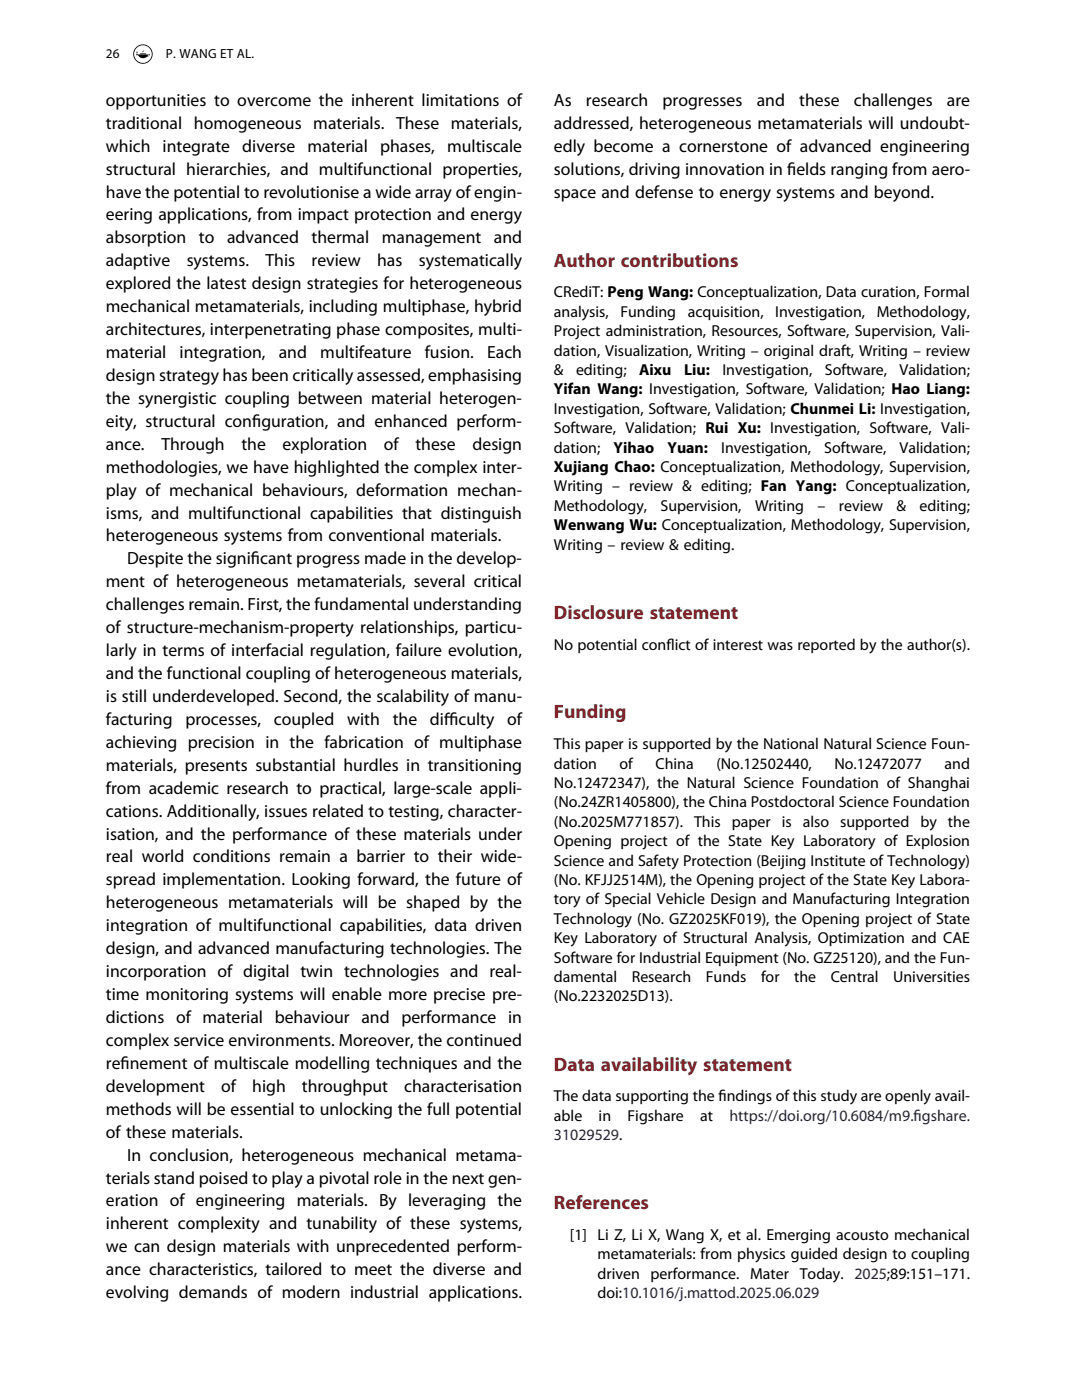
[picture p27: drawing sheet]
<svg xmlns="http://www.w3.org/2000/svg" width="215mm" height="280mm" viewBox="0 0 215 280" stroke-linecap="round" stroke-linejoin="round" font-family="sans-serif">
<defs><g id="words">
<g font-size="3.9" fill="#831f26">
<text x="110.7" y="53.3">Author contributions</text>
<text x="110.7" y="123.7">Disclosure statement</text>
<text x="110.7" y="143.7">Funding</text>
<text x="110.7" y="214.1">Data availability statement</text>
<text x="110.7" y="241.8">References</text>
</g>
<g font-size="3.5">
<text x="21.2" y="21.2">opportunities to overcome the inherent limitations of</text>
<text x="110.7" y="21.2">As</text>
<text x="117.1" y="21.2">research</text>
<text x="132.4" y="21.2">progresses</text>
<text x="151.2" y="21.2">and</text>
<text x="159.7" y="21.2">these</text>
<text x="170.6" y="21.2">challenges</text>
<text x="189.2" y="21.2">are</text>
<text x="21.2" y="25.8">traditional homogeneous materials. These materials,</text>
<text x="110.7" y="25.8">addressed, heterogeneous metamaterials will undoubt-</text>
<text x="21.2" y="30.3">which integrate diverse material phases, multiscale</text>
<text x="21.2" y="34.9">structural hierarchies, and multifunctional properties,</text>
<text x="110.7" y="30.3">edly become a cornerstone of advanced engineering</text>
<text x="110.7" y="34.9">solutions, driving innovation in f</text>
<text x="157.3" y="34.9">ields ranging from aero-</text>
<text x="21.2" y="39.5">have the potential to revolutionise a wide array ofengin-</text>
<text x="110.7" y="39.5">space and defense to energy systems and beyond.</text>
<text x="21.2" y="44.1">eering applications, from impact protection and energy</text>
<text x="21.2" y="48.7">absorption</text>
<text x="21.2" y="53.3">adaptive</text>
<text x="37.3" y="53.3">systems.</text>
<text x="39.8" y="48.7">to</text>
<text x="45.4" y="48.7">advanced</text>
<text x="53" y="53.3">This</text>
<text x="62.3" y="53.3">review</text>
<text x="62.3" y="48.7">thermal</text>
<text x="75.4" y="53.3">has</text>
<text x="76.3" y="48.7">management</text>
<text x="83.7" y="53.3">systematically</text>
<text x="98.7" y="48.7">and</text>
<text x="21.2" y="57.9">explored the latest design strategies for heterogeneous</text>
<text x="21.2" y="62.4">mechanical metamaterials, including multiphase, hybrid</text>
<text x="21.2" y="67">architectures, interpenetrating phase composites, multi-</text>
<text x="21.2" y="71.6">material</text>
<text x="35.9" y="71.6">integration,</text>
<text x="55.7" y="71.6">and</text>
<text x="64" y="71.6">multifeature</text>
<text x="84.9" y="71.6">fusion.</text>
<text x="97.3" y="71.6">Each</text>
<text x="21.2" y="76.2">design strategy has been critically assessed, emphasising</text>
<text x="21.2" y="80.8">the synergistic coupling between material heterogen-</text>
<text x="21.2" y="85.4">eity, structural conf</text>
<text x="21.2" y="90">ance.</text>
<text x="32.2" y="90">Through</text>
<text x="48.2" y="90">the</text>
<text x="50.4" y="85.4">iguration, and enhanced perform-</text>
<text x="56.5" y="90">exploration</text>
<text x="76.7" y="90">of</text>
<text x="83" y="90">these</text>
<text x="94.4" y="90">design</text>
<text x="21.2" y="94.5">methodologies, we have highlighted the complex inter-</text>
<text x="21.2" y="99.1">play of mechanical behaviours, deformation mechan-</text>
<text x="21.2" y="103.7">isms, and multifunctional capabilities that distinguish</text>
<text x="21.2" y="108.3">heterogeneous systems from conventional materials.</text>
<text x="25.4" y="112.9">Despite the signif</text>
<text x="50.1" y="112.9">icant progress made in the develop-</text>
<text x="21.2" y="117.5">ment of heterogeneous metamaterials, several critical</text>
<text x="21.2" y="122.1">challenges remain. First, the fundamental understanding</text>
<text x="21.2" y="126.6">of structure-mechanism-property relationships, particu-</text>
<text x="21.2" y="131.2">larly in terms of interfacial regulation, failure evolution,</text>
<text x="21.2" y="135.8">and the functional coupling of heterogeneous materials,</text>
<text x="21.2" y="140.4">is still underdeveloped. Second, the scalability of manu-</text>
<text x="21.2" y="145">facturing</text>
<text x="21.2" y="149.6">achieving precision in the fabrication of multiphase</text>
<text x="37.1" y="145">processes,</text>
<text x="54.7" y="145">coupled</text>
<text x="69.4" y="145">with</text>
<text x="78.5" y="145">the</text>
<text x="85.9" y="145">dif</text>
<text x="88.7" y="145">f</text>
<text x="88.7" y="145">iculty</text>
<text x="101.4" y="145">of</text>
<text x="21.2" y="154.2">materials, presents substantial hurdles in transitioning</text>
<text x="21.2" y="158.7">from academic research to practical, large-scale appli-</text>
<text x="21.2" y="163.3">cations. Additionally, issues related to testing, character-</text>
<text x="21.2" y="167.9">isation, and the performance of these materials under</text>
<text x="21.2" y="172.5">real world conditions remain a barrier to their wide-</text>
<text x="21.2" y="177.1">spread implementation. Looking forward, the future of</text>
<text x="21.2" y="181.7">heterogeneous metamaterials will be shaped by the</text>
<text x="21.2" y="186.3">integration of multifunctional capabilities, data driven</text>
<text x="21.2" y="190.9">design, and advanced manufacturing technologies. The</text>
<text x="21.2" y="195.4">incorporation of digital twin technologies and real-</text>
<text x="21.2" y="200">time monitoring systems will enable more precise pre-</text>
<text x="21.2" y="209.2">complex service environments. Moreover, the continued</text>
<text x="21.2" y="204.6">dictions of material behaviour and performance in</text>
<text x="21.2" y="213.8">ref</text>
<text x="24.1" y="213.8">inement of multiscale modelling techniques and the</text>
<text x="21.2" y="218.4">development</text>
<text x="44.2" y="218.4">of</text>
<text x="50.4" y="218.4">high</text>
<text x="60.3" y="218.4">throughput</text>
<text x="80.8" y="218.4">characterisation</text>
<text x="21.2" y="223">methods will be essential to unlocking the full potential</text>
<text x="21.2" y="227.5">of these materials.</text>
<text x="25.4" y="232.1">In conclusion, heterogeneous mechanical metama-</text>
<text x="21.2" y="236.7">terials stand poised to play a pivotal role in the next gen-</text>
<text x="21.2" y="241.3">eration of engineering materials. By leveraging the</text>
<text x="21.2" y="245.9">inherent complexity and tunability of these systems,</text>
<text x="21.2" y="250.5">we can design materials with unprecedented perform-</text>
<text x="21.2" y="255.1">ance characteristics, tailored to meet the diverse and</text>
<text x="21.2" y="259.6">evolving demands of modern industrial applications.</text>
</g>
<g font-size="3.2">
<text x="110.7" y="59.5">CRediT: Peng Wang: Conceptualization, Data curation, Formal</text>
<text x="110.7" y="63.4">analysis,</text>
<text x="124" y="63.4">Funding</text>
<text x="137.4" y="63.4">acquisition,</text>
<text x="154.9" y="63.4">Investigation,</text>
<text x="175.2" y="63.4">Methodology,</text>
<text x="110.7" y="71.1">dation, Visualization, Writing – original draft, Writing – review</text>
<text x="110.7" y="67.2">Project administration, Resources, Software, Supervision, Vali-</text>
<text x="110.7" y="75">&amp;</text>
<text x="115.1" y="75">editing;</text>
<text x="127.7" y="75">Aixu</text>
<text x="136.7" y="75">Liu:</text>
<text x="144.4" y="75">Investigation,</text>
<text x="164.8" y="75">Software,</text>
<text x="179.8" y="75">Validation;</text>
<text x="110.7" y="78.9">Yifan Wang: Investigation, Software, Validation; Hao Liang:</text>
<text x="110.7" y="82.8">Investigation, Software, Validation; Chunmei Li: Investigation,</text>
<text x="110.7" y="86.6">Software, Validation; Rui Xu: Investigation, Software, Vali-</text>
<text x="110.7" y="94.4">Xujiang Chao: Conceptualization, Methodology, Supervision,</text>
<text x="110.7" y="90.5">dation;</text>
<text x="122.6" y="90.5">Yihao</text>
<text x="133.4" y="90.5">Yuan:</text>
<text x="144.1" y="90.5">Investigation,</text>
<text x="164.7" y="90.5">Software,</text>
<text x="179.8" y="90.5">Validation;</text>
<text x="110.7" y="98.3">Writing – review &amp; editing; Fan Yang: Conceptualization,</text>
<text x="110.7" y="102.2">Methodology,</text>
<text x="110.7" y="106">Wenwang Wu: Conceptualization, Methodology, Supervision,</text>
<text x="132" y="102.2">Supervision,</text>
<text x="150.9" y="102.2">Writing</text>
<text x="163.3" y="102.2">–</text>
<text x="167.6" y="102.2">review</text>
<text x="179.1" y="102.2">&amp;</text>
<text x="183.7" y="102.2">editing;</text>
<text x="110.7" y="109.9">Writing – review &amp; editing.</text>
<text x="110.7" y="129.9">No potential conf</text>
<text x="133.2" y="129.9">lict of interest was reported by the author(s).</text>
<text x="110.7" y="149.9">This paper is supported by the National Natural Science Foun-</text>
<text x="110.7" y="153.7">dation</text>
<text x="123.8" y="153.7">of</text>
<text x="131" y="153.7">China</text>
<text x="143.1" y="153.7">(No.12502440,</text>
<text x="166.7" y="153.7">No.12472077</text>
<text x="188.7" y="153.7">and</text>
<text x="110.7" y="157.6">No.12472347), the Natural Science Foundation of Shanghai</text>
<text x="110.7" y="161.5">(No.24ZR1405800), the China Postdoctoral Science Foundation</text>
<text x="110.7" y="165.4">(No.2025M771857). This paper is also supported by the</text>
<text x="110.7" y="173.1">Science and Safety Protection (Beijing Institute of Technology)</text>
<text x="110.7" y="169.3">Opening project of the State Key Laboratory of Explosion</text>
<text x="110.7" y="177">(No. KFJJ2514M), the Opening project of the State Key Labora-</text>
<text x="110.7" y="180.9">tory of Special Vehicle Design and Manufacturing Integration</text>
<text x="110.7" y="184.8">Technology (No. GZ2025KF019), the Opening project of State</text>
<text x="110.7" y="188.7">Key Laboratory of Structural Analysis, Optimization and CAE</text>
<text x="110.7" y="192.5">Software for Industrial Equipment (No. GZ25120), and the Fun-</text>
<text x="110.7" y="196.4">damental</text>
<text x="126.2" y="196.4">Research</text>
<text x="141" y="196.4">Funds</text>
<text x="152.1" y="196.4">for</text>
<text x="158.7" y="196.4">the</text>
<text x="166" y="196.4">Central</text>
<text x="178.5" y="196.4">Universities</text>
<text x="110.7" y="200.3">(No.2232025D13).</text>
<text x="110.7" y="220.3">The data supporting the f</text>
<text x="143.5" y="220.3">indings of this study are openly avail-</text>
<text x="110.7" y="224.2">able</text>
<text x="119.6" y="224.2">in</text>
<text x="125.4" y="224.2">Figshare</text>
<text x="139.9" y="224.2">at</text>
<text x="113.9" y="248">[1] Li Z, Li X, Wang X, et al. Emerging acousto mechanical</text>
<text x="119.4" y="251.9">metamaterials: from physics guided design to coupling</text>
<text x="119.4" y="255.8">driven performance. Mater Today. 2025;89:151–171.</text>
<text x="119.4" y="259.6">doi:10.1016/j.mattod.2025.06.029</text>
</g>
<g font-size="3.2" fill="#010181">
<text x="145.8" y="224.2">https://doi.org/10.6084/m9.f</text>
<text x="182.6" y="224.2">igshare.</text>
<text x="110.7" y="228">31029529.</text>
</g>
<g font-size="2.6">
<text x="21.2" y="11.6">26</text>
<text x="33.1" y="11.6">P. WANG ET AL.</text>
</g>
</g></defs>
<g fill="#000">
<path d="M27.4 10.2v.5l-.1-.1zM27.9 10.6h1.3zM28 10.8h1.2zM28.5 10.2l.3-.1-.2 .4-.1-.1z"/>
<path d="M26.8 10.8a1.77 1.77 0 0 1 3.5 0 1.77 1.77 0 0 1-3.5 0zM26.6 10.8a1.95 1.95 0 0 0 3.9 0 1.95 1.95 0 0 0-3.9 0z"/>
<path d="M29.6 11l.3-.1-.5 .4zM27.2 10.9l.1 .1h.3a1.12 1.12 0 0 0 1.8 .3 .67 .67 0 0 0 .6-.5z"/>
</g>
<use href="#words"/>
</svg>
